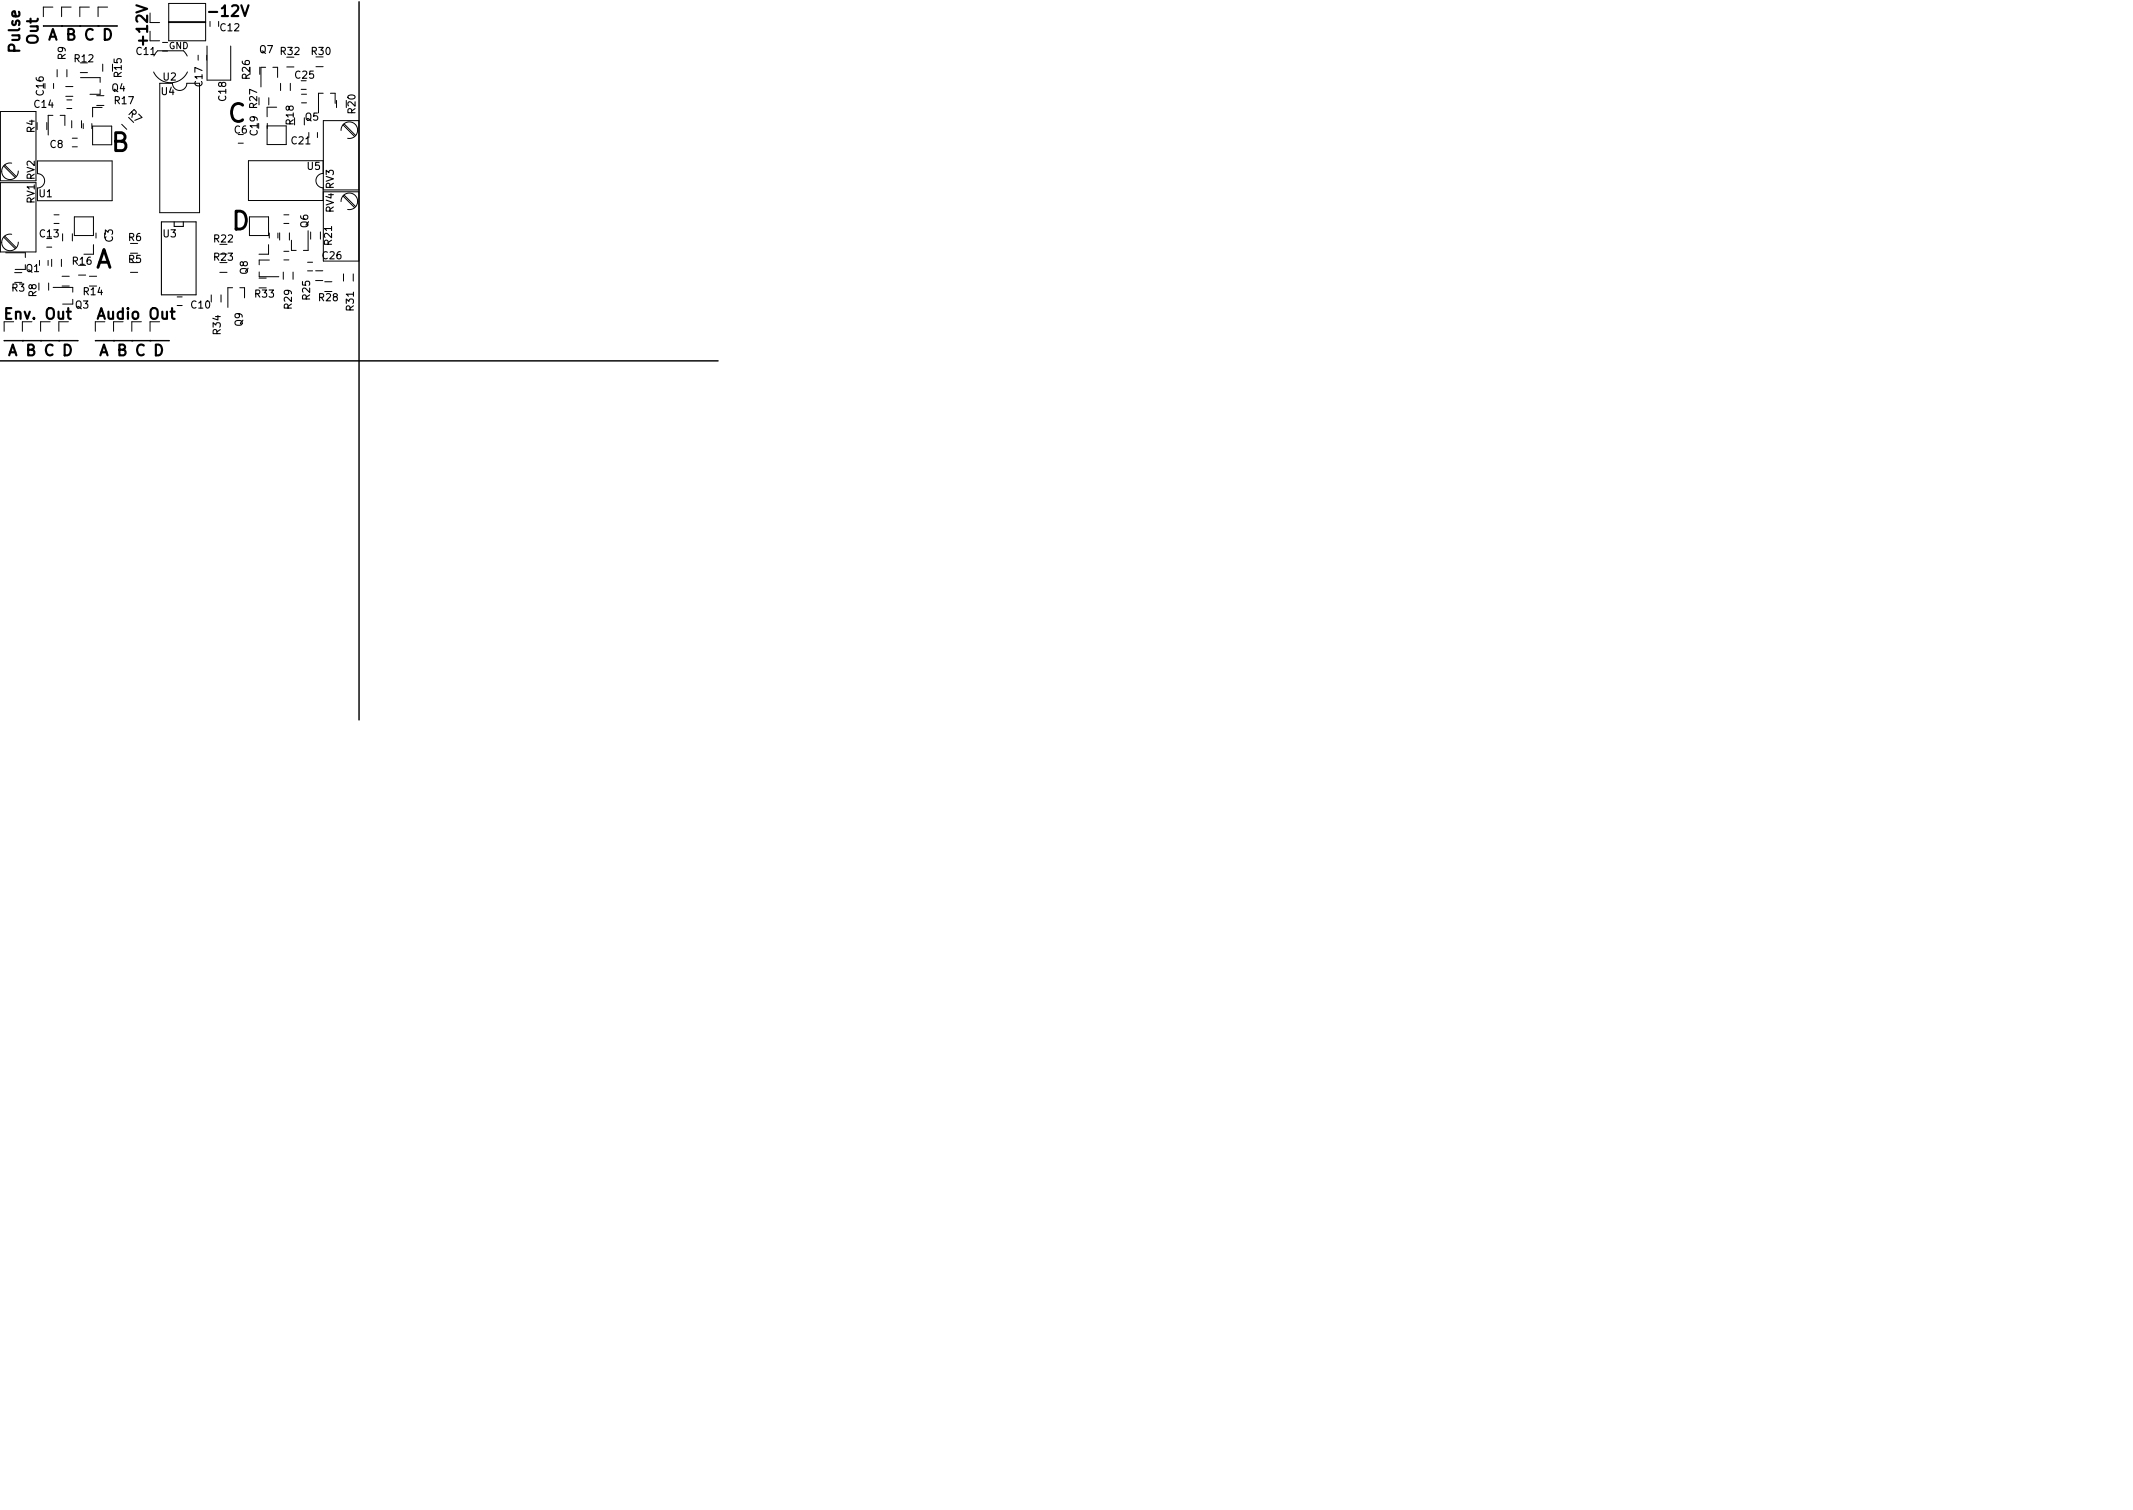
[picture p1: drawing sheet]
<svg xmlns="http://www.w3.org/2000/svg" width="297mm" height="210mm" viewBox="0 0 297 210" stroke-linecap="round" stroke-linejoin="round" font-family="sans-serif">
<defs><g id="words">
<g font-size="3.5">
<text x="31.8" y="17">C</text>
<text x="15.5" y="21.1">B</text>
<text x="32.3" y="32">D</text>
<text x="13.2" y="37.4">A</text>
</g>
<g font-size="2.1">
<text x="6.6" y="5.6">A B C D</text>
<text x="29.5" y="2.3">-12V</text>
<text x="2.8" y="7.1" transform="rotate(-90 2.8 7.1)">Pulse</text>
<text x="5.3" y="6.1" transform="rotate(-90 5.3 6.1)">Out</text>
<text x="20.6" y="6.1" transform="rotate(-90 20.6 6.1)">+12V</text>
<text x=".5" y="44.5">Env. Out</text>
<text x="13.5" y="44.5">Audio Out</text>
<text x="1" y="49.6">A B C D</text>
<text x="13.7" y="49.6">A B C D</text>
</g>
<g font-size="1.4">
<text x="30.7" y="4.3">C12</text>
<text x="9.1" y="8.3" transform="rotate(-90 9.1 8.3)">R9</text>
<text x="10.4" y="8.7">R12</text>
<text x="16.9" y="10.7" transform="rotate(-90 16.9 10.7)">R15</text>
<text x="19" y="7.6">C11</text>
<text x="22.7" y="11.2">U2</text>
<text x="28.2" y="12" transform="rotate(-90 28.2 12)">C17</text>
<text x="34.8" y="11" transform="rotate(-90 34.8 11)">R26</text>
<text x="36.2" y="7.4">Q7</text>
<text x="39.1" y="7.6">R32</text>
<text x="41.1" y="10.9">C25</text>
<text x="43.4" y="7.6">R30</text>
<text x="4.8" y="15">C14</text>
<text x="6.1" y="13.2" transform="rotate(-90 6.1 13.2)">C16</text>
<text x="15.6" y="12.7">Q4</text>
<text x="16" y="14.5">R17</text>
<text x="17.8" y="15.9" transform="rotate(45 17.8 15.9)">R7</text>
<text x="22.5" y="13.2">U4</text>
<text x="31.5" y="14" transform="rotate(-90 31.5 14)">C18</text>
<text x="35.8" y="15" transform="rotate(-90 35.8 15)">R27</text>
<text x="40.9" y="17.3" transform="rotate(-90 40.9 17.3)">R18</text>
<text x="42.5" y="16.8">Q5</text>
<text x="49.5" y="15.8" transform="rotate(-90 49.5 15.8)">R20</text>
<text x="4.8" y="18.4" transform="rotate(-90 4.8 18.4)">R4</text>
<text x="7" y="20.6">C8</text>
<text x="32.6" y="18.6">C6</text>
<text x="35.9" y="18.8" transform="rotate(-90 35.9 18.8)">C19</text>
<text x="40.6" y="20.1">C21</text>
<text x="42.8" y="23.6">U5</text>
<text x="4.8" y="28.3" transform="rotate(-90 4.8 28.3)">RV1</text>
<text x="4.8" y="25" transform="rotate(-90 4.8 25)">RV2</text>
<text x="5.5" y="27.5">U1</text>
<text x="46.5" y="29.6" transform="rotate(-90 46.5 29.6)">RV4</text>
<text x="46.5" y="26.3" transform="rotate(-90 46.5 26.3)">RV3</text>
<text x="5.6" y="33">C13</text>
<text x="15.7" y="33.7" transform="rotate(-90 15.7 33.7)">C3</text>
<text x="17.9" y="33.6">R6</text>
<text x="22.7" y="33">U3</text>
<text x="29.8" y="33.8">R22</text>
<text x="42.9" y="31.7" transform="rotate(-90 42.9 31.7)">Q6</text>
<text x="46.2" y="34.1" transform="rotate(-90 46.2 34.1)">R21</text>
<text x="1.7" y="40.6">R3</text>
<text x="3.6" y="37.9">Q1</text>
<text x="5.1" y="41.3" transform="rotate(-90 5.1 41.3)">R8</text>
<text x="10.2" y="36.9">R16</text>
<text x="11.7" y="41.1">R14</text>
<text x="17.9" y="36.6">R5</text>
<text x="29.8" y="36.3">R23</text>
<text x="34.5" y="38.2" transform="rotate(-90 34.5 38.2)">Q8</text>
<text x="35.6" y="41.4">R33</text>
<text x="43.2" y="41.7" transform="rotate(-90 43.2 41.7)">R25</text>
<text x="44.4" y="41.9">R28</text>
<text x="45" y="36.1">C26</text>
<text x="10.5" y="43">Q3</text>
<text x="26.7" y="43">C10</text>
<text x="30.7" y="46.5" transform="rotate(-90 30.7 46.5)">R34</text>
<text x="33.8" y="45.4" transform="rotate(-90 33.8 45.4)">Q9</text>
<text x="40.6" y="43" transform="rotate(-90 40.6 43)">R29</text>
<text x="49.3" y="43.2" transform="rotate(-90 49.3 43.2)">R31</text>
</g>
<text font-size="1.3" x="23.5" y="6.8">GND</text>
</g></defs>
<path d="M50 .2v100M0 50.2h100" fill="none" stroke="#000" stroke-width=".2"/>
<path d="M9.3 43.4h.6M9.5 42.9v1.3l.1 .1 .3 .1M23.7 43.4h.6M24 42.9v1.3v.1l.3 .1" fill="none" stroke="#000" stroke-width=".3"/>
<g fill="none" stroke="#000" stroke-width=".14">
<path d="M.1 15.5h4.9v9.7h-4.9zM6.5 17.1v1M7.4 1h-1.4v1.3M7.4 16.1h-.7v2.7M7.5 11.6v.7M8 9.7v1M8.4 16.1h.6v1.4M9.2 13.4h1M9.2 12.1h1M9.3 13.9h.7M9.3 15.1h.7M9.3 9.7v1"/>
<path d="M9.9 1h-1.3v1.3M10 16.8v1M10.1 19.2h.7M11.2 10.1h1M11.2 10.8h2.7M11.3 16.8v1M11.6 17.2v.7M12.4 1h-1.3v1.3M12.8 17.2v.7M13.5 13.3h1M13.5 14.7h1M13.9 12.5v.6h-1.4"/>
<path d="M13.9 10.8v.7M14.2 15h-1.3v1.3M14.3 8.9v1M15 1h-1.3v1.3M15.6 17.6h-2.7v2.6h2.7M16.9 17.3l.8 .7M20.9 5.7h1.3M20.9 3.1h1.3M21.4 10a2.6 2.6 0 0 0 2.3 1.5 2.6 2.6 0 0 0 2.4-1.5M21.4 7.8l.5-.7h3.6l.6 .7M22.2 11.6h1.8a1 1 0 0 0 1 1 1 1 0 0 0 1-1h1.8v18h-5.6zM22.6 5.9h.7"/>
<path d="M22.6 7.1h.7M23.5 .5h5.1v5.2h-5.1zM23.5 3h5.1M23.5 3.1h5.1M27.6 7.7v.7M28.8 7.7v.7M28.8 6.4v4.8h3.3v-4.8M29.2 3v.7M33.2 19.9h.7M36.2 9.4v1M37 9.4h-.7v2.7M37.2 17.5h2.7v2.6h-2.7z"/>
<path d="M37.2 17.2v.7M37.4 13.6v1M38 9.4h.7v1.4M38.5 14.9h-1.3v1.4M39.1 11.6v1M39.9 9.3h1M40.4 11.6v1M41.9 12.4h.7M42 14.3h.7M42 13.1h.7M42.4 16.4v1M43 18.5v.7"/>
<path d="M44 9.3h1M44.2 18.5v.7M45 13h-.7l.1 2.7M45 16.8h5v9.6h-5zM46 13h.7v1.4M46.9 14v1M47.8 17.4l1.6 1.6M47.9 17.3l1.6 1.6M49.8 18.1a1.15 1.15 0 0 1-1.4 1.2M49.8 18.1a1.16 1.16 0 0 0-1.2-1.1 1.16 1.16 0 0 0-1.1 1.2M.1 25.4h4.9v9.7h-4.9zM.5 23.1l1.6 1.6"/>
<path d="M.5 33l1.6 1.6M.7 23l1.6 1.6M.7 32.9l1.6 1.6M.8 35.2h2.7v.7M1.6 22.7a1.15 1.15 0 0 0-1.4 1.2M1.6 32.6a1.15 1.15 0 0 0-1.4 1 1.15 1.15 0 0 0 1.1 1.3 1.15 1.15 0 0 0 1.2-1.2M2 38h1M2.1 37.5h1.4M2.5 23.8a1.15 1.15 0 0 1-1.1 1.2 1.15 1.15 0 0 1-1.2-1.2M5.2 24.2a1 1 0 0 1 1 1 1 1 0 0 1-1 1M5.2 22.4h10.4v5.5h-10.4M5.5 36.3v.7"/>
<path d="M6.5 34.4h.7M6.7 36.3v.7M6.8 39.4v1M7.2 36.1v1M7.5 29.9h.7M7.5 31.1h.7M8.6 36.1v1M8.6 38.5h1M8.6 39.8h1M8.7 32.6v1M10.1 20.4h.7M10.1 32.6v1"/>
<path d="M10.4 30.2h2.6v2.6h-2.6zM10.9 38.3h1M13.4 32.4v.7M18.2 37.9h1M30.6 37.9h1M34.7 30.2h2.7v2.6h-2.7M36.1 38.7h1M36.1 37.9v.6h2.7M37.4 34.1v1.3h-1.3M37.5 32.4v.7M37.5 36.2h-1.4v.7M38.7 32.4v.7"/>
<path d="M38.9 32.4v1M39.5 37.9v1M39.5 29.9h.7M39.5 31.1h.7M39.5 36.2h.7M39.5 35h.7M40.3 32.4v1M40.6 33.5v1.4h.6M40.8 37.9v1M42.2 34.9h.7M42.8 37.7h.7M42.8 36.5h.7"/>
<path d="M42.9 32.1v2.8M43.3 32.3v1M43.9 37.7h1.1M43.9 39.1h1.1M44.6 32.3v1M45 22.4h-10.4v5.5h10.4v-1.7a1 1 0 0 1-1-1 1 1 0 0 1 1-1M45 26.7h5v9.7h-5zM45.2 39.2h1M47.8 27.3l1.6 1.6M47.8 38.1v1M47.9 27.2l1.6 1.6M49.2 38.1v1"/>
<path d="M49.8 28a1.15 1.15 0 0 1-1.4 1.2M49.8 28a1.16 1.16 0 0 0-1.2-1.1 1.16 1.16 0 0 0-1.1 1.2M.6 44.8v1.3M3.1 44.8v1.3M5.7 44.8v1.3M7.4 40h2.7M8.2 47.4h2.7l-2.7 .1M8.2 44.8v1.3M8.7 42.3h1.4M10.1 40v.7M13.3 44.8v1.3M15.8 44.8v1.3"/>
<path d="M18.4 44.8v1.3M20.9 47.4h2.7l-2.7 .1M20.9 44.8v1.3M24.7 41.3h.7M24.7 42.5h.7M29.4 41.1v1M30.8 41.1v1M32.4 40.1h-.7v2.7M33.4 40.1h.7v1.4"/>
</g>
<path d="M22.5 30.9h4.8v10.2h-4.8zM24.3 30.9v.6h1.2v-.6" fill="none" stroke="#000" stroke-width=".15"/>
<use href="#words"/>
</svg>
